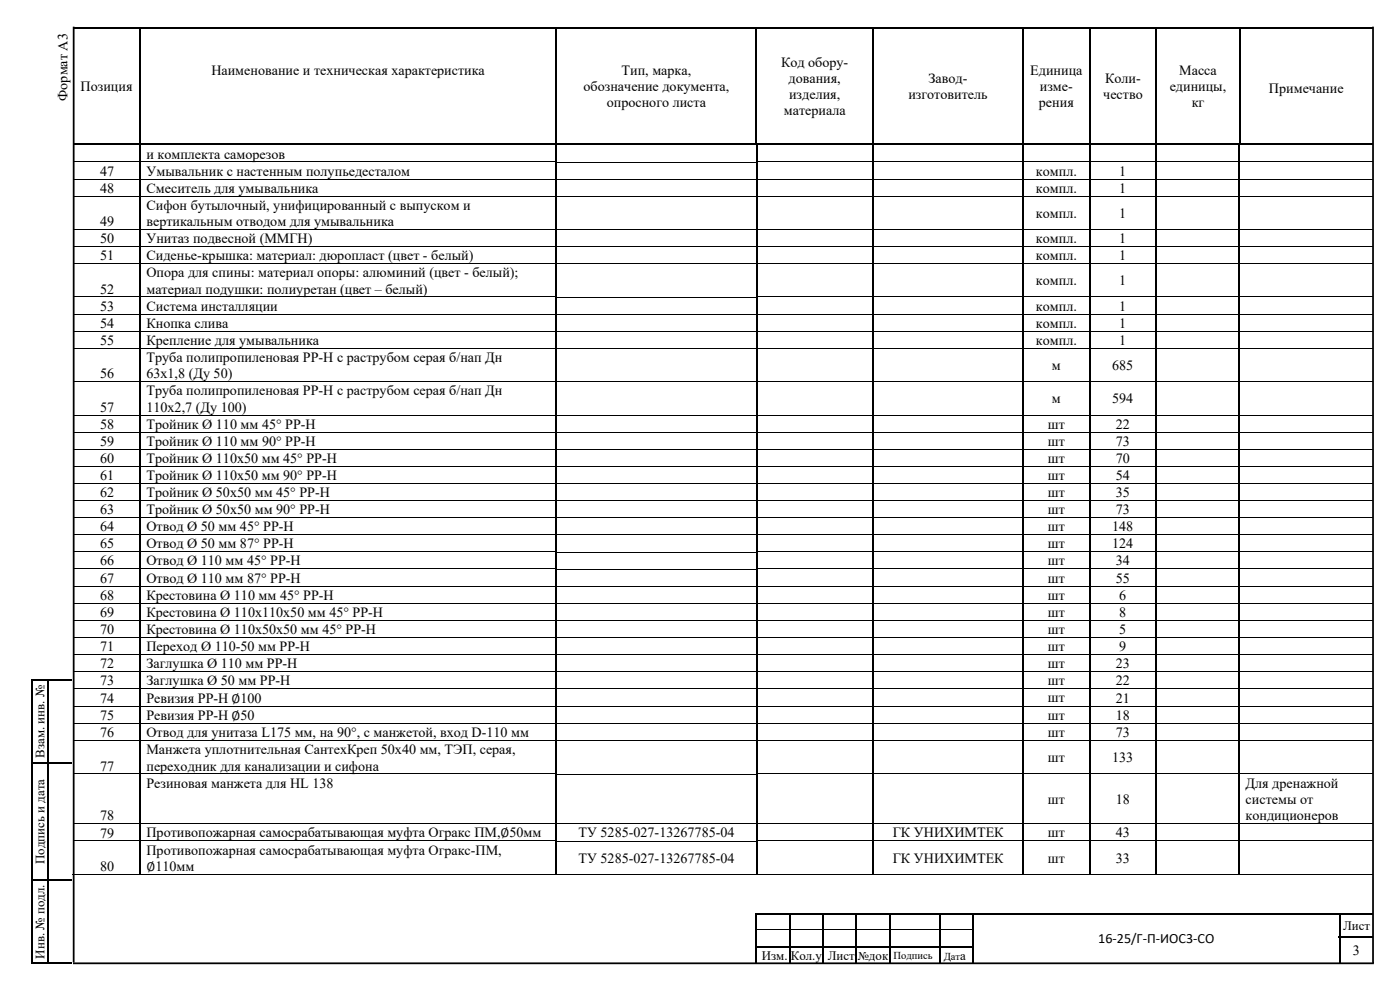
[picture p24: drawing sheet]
<svg xmlns="http://www.w3.org/2000/svg" width="420mm" height="297mm" viewBox="0 0 420 297" stroke-linecap="round" stroke-linejoin="round" font-family="sans-serif">
<defs><g id="words">
<g font-size="4.2">
<text x="63.4" y="22.4">Наименование и техническая характеристика</text>
<text x="186.6" y="22.4">Тип, марка,</text>
<text x="234.4" y="20">Код обору-</text>
<text x="309.2" y="22.4">Единица</text>
<text x="353.9" y="22.4">Масса</text>
<text x="24.2" y="27.3">Позиция</text>
<text x="175.1" y="27.3">обозначение документа,</text>
<text x="236.7" y="24.8">дования,</text>
<text x="236.8" y="29.7">изделия,</text>
<text x="272.6" y="29.7">изготовитель</text>
<text x="278.7" y="24.8">Завод-</text>
<text x="312.1" y="27.3">изме-</text>
<text x="331.1" y="29.7">чество</text>
<text x="331.7" y="24.8">Коли-</text>
<text x="351" y="27.3">единицы,</text>
<text x="380.8" y="27.8">Примечание</text>
<text x="20.3" y="30.2" transform="rotate(-90 20.3 30.2)">Формат А3</text>
<text x="182.1" y="32.1">опросного листа</text>
<text x="235.2" y="34.6">материала</text>
<text x="311.8" y="32.1">рения</text>
<text x="357.6" y="32.1">кг</text>
<text x="44" y="47.6">и комплекта саморезов</text>
<text x="30" y="52.7">47</text>
<text x="44" y="52.7">Умывальник с настенным полупьедесталом</text>
<text x="310.9" y="52.7">компл.</text>
<text x="335.9" y="52.7">1</text>
<text x="30" y="57.8">48</text>
<text x="44" y="57.8">Смеситель для умывальника</text>
<text x="310.9" y="57.8">компл.</text>
<text x="335.9" y="57.8">1</text>
<text x="44" y="62.9">Сифон бутылочный, унифицированный с выпуском и</text>
<text x="310.9" y="65.4">компл.</text>
<text x="335.9" y="65.4">1</text>
<text x="30" y="67.8">49</text>
<text x="44" y="67.8">вертикальным отводом для умывальника</text>
<text x="30" y="73">50</text>
<text x="44" y="73">Унитаз подвесной (ММГН)</text>
<text x="310.9" y="73">компл.</text>
<text x="335.9" y="73">1</text>
<text x="30" y="78.1">51</text>
<text x="44" y="78.1">Сиденье-крышка: материал: дюропласт (цвет - белый)</text>
<text x="44" y="83.2">Опора для спины: материал опоры: алюминий (цвет - белый);</text>
<text x="310.9" y="78.1">компл.</text>
<text x="335.9" y="78.1">1</text>
<text x="30" y="88.1">52</text>
<text x="44" y="88.1">материал подушки: полиуретан (цвет – белый)</text>
<text x="310.9" y="85.6">компл.</text>
<text x="335.9" y="85.6">1</text>
<text x="30" y="93.2">53</text>
<text x="44" y="93.2">Система инсталляции</text>
<text x="310.9" y="93.2">компл.</text>
<text x="335.9" y="93.2">1</text>
<text x="30" y="98.3">54</text>
<text x="44" y="98.3">Кнопка слива</text>
<text x="310.9" y="98.3">компл.</text>
<text x="335.9" y="98.3">1</text>
<text x="30" y="103.5">55</text>
<text x="44" y="103.5">Крепление для умывальника</text>
<text x="310.9" y="103.5">компл.</text>
<text x="335.9" y="103.5">1</text>
<text x="30" y="113.5">56</text>
<text x="44" y="113.5">63х1,8 (Ду 50)</text>
<text x="44" y="108.6">Труба полипропиленовая PP-H с раструбом серая б/нап Дн</text>
<text x="315.7" y="111">м</text>
<text x="333.8" y="111">685</text>
<text x="44" y="118.6">Труба полипропиленовая PP-H с раструбом серая б/нап Дн</text>
<text x="30" y="123.5">57</text>
<text x="44" y="123.5">110х2,7 (Ду 100)</text>
<text x="315.7" y="121.1">м</text>
<text x="333.8" y="121.1">594</text>
<text x="30" y="128.6">58</text>
<text x="44" y="128.6">Тройник Ø 110 мм 45° PP-H</text>
<text x="314.5" y="128.6">шт</text>
<text x="334.8" y="128.6">22</text>
<text x="30" y="133.8">59</text>
<text x="44" y="133.8">Тройник Ø 110 мм 90° PP-H</text>
<text x="314.5" y="133.8">шт</text>
<text x="334.8" y="133.8">73</text>
<text x="30" y="138.9">60</text>
<text x="44" y="138.9">Тройник Ø 110х50 мм 45° PP-H</text>
<text x="314.5" y="138.9">шт</text>
<text x="334.8" y="138.9">70</text>
<text x="30" y="144">61</text>
<text x="30" y="149.1">62</text>
<text x="44" y="144">Тройник Ø 110х50 мм 90° PP-H</text>
<text x="44" y="149.1">Тройник Ø 50х50 мм 45° PP-H</text>
<text x="314.5" y="144">шт</text>
<text x="314.5" y="149.1">шт</text>
<text x="334.8" y="144">54</text>
<text x="334.8" y="149.1">35</text>
<text x="30" y="154.3">63</text>
<text x="44" y="154.3">Тройник Ø 50х50 мм 90° PP-H</text>
<text x="314.5" y="154.3">шт</text>
<text x="334.8" y="154.3">73</text>
<text x="30" y="159.4">64</text>
<text x="44" y="159.4">Отвод Ø 50 мм 45° PP-H</text>
<text x="314.5" y="159.4">шт</text>
<text x="333.8" y="159.4">148</text>
<text x="30" y="164.5">65</text>
<text x="44" y="164.5">Отвод Ø 50 мм 87° PP-H</text>
<text x="314.5" y="164.5">шт</text>
<text x="333.8" y="164.5">124</text>
<text x="30" y="169.7">66</text>
<text x="44" y="169.7">Отвод Ø 110 мм 45° PP-H</text>
<text x="314.5" y="169.7">шт</text>
<text x="334.8" y="169.7">34</text>
<text x="30" y="174.8">67</text>
<text x="30" y="179.9">68</text>
<text x="44" y="174.8">Отвод Ø 110 мм 87° PP-H</text>
<text x="44" y="179.9">Крестовина Ø 110 мм 45° PP-H</text>
<text x="314.5" y="174.8">шт</text>
<text x="314.5" y="179.9">шт</text>
<text x="334.8" y="174.8">55</text>
<text x="335.9" y="179.9">6</text>
<text x="30" y="185.1">69</text>
<text x="44" y="185.1">Крестовина Ø 110х110х50 мм 45° PP-H</text>
<text x="314.5" y="185.1">шт</text>
<text x="335.9" y="185.1">8</text>
<text x="30" y="190.2">70</text>
<text x="44" y="190.2">Крестовина Ø 110х50х50 мм 45° PP-H</text>
<text x="314.5" y="190.2">шт</text>
<text x="335.9" y="190.2">5</text>
<text x="30" y="195.3">71</text>
<text x="44" y="195.3">Переход Ø 110-50 мм PP-H</text>
<text x="314.5" y="195.3">шт</text>
<text x="335.9" y="195.3">9</text>
<text x="30" y="200.5">72</text>
<text x="44" y="200.5">Заглушка Ø 110 мм PP-H</text>
<text x="314.5" y="200.5">шт</text>
<text x="334.8" y="200.5">23</text>
<text x="30" y="205.6">73</text>
<text x="44" y="205.6">Заглушка Ø 50 мм PP-H</text>
<text x="314.5" y="205.6">шт</text>
<text x="334.8" y="205.6">22</text>
<text x="30" y="210.8">74</text>
<text x="44" y="210.8">Ревизия PP-H ∅100</text>
<text x="314.5" y="210.7">шт</text>
<text x="314.5" y="216">шт</text>
<text x="334.8" y="210.8">21</text>
<text x="30" y="216">75</text>
<text x="30" y="221.2">76</text>
<text x="44" y="216">Ревизия PP-H ∅50</text>
<text x="44" y="221.2">Отвод для унитаза L175 мм, на 90°, с манжетой, вход D-110 мм</text>
<text x="314.5" y="221.2">шт</text>
<text x="334.8" y="216">18</text>
<text x="334.8" y="221.2">73</text>
<text x="44" y="226.3">Манжета уплотнительная СантехКреп 50х40 мм, ТЭП, серая,</text>
<text x="30" y="231.2">77</text>
<text x="44" y="231.2">переходник для канализации и сифона</text>
<text x="314.5" y="228.7">шт</text>
<text x="333.8" y="228.7">133</text>
<text x="44" y="236.3">Резиновая манжета для HL 138</text>
<text x="373.8" y="236.3">Для дренажной</text>
<text x="314.5" y="241.2">шт</text>
<text x="334.8" y="241.2">18</text>
<text x="373.8" y="241.2">системы от</text>
<text x="30" y="246.1">78</text>
<text x="30" y="251.3">79</text>
<text x="44" y="251.3">Противопожарная самосрабатывающая муфта Огракс ПМ,∅50мм</text>
<text x="173.6" y="251.2">ТУ 5285-027-13267785-04</text>
<text x="267.9" y="251.2">ГК УНИХИМТЕК</text>
<text x="314.5" y="251.2">шт</text>
<text x="334.8" y="251.2">43</text>
<text x="373.8" y="246.1">кондиционеров</text>
<text x="44" y="256.4">Противопожарная самосрабатывающая муфта Огракс-ПМ,</text>
<text x="30" y="261.4">80</text>
<text x="44" y="261.4">∅110мм</text>
<text x="173.6" y="258.9">ТУ 5285-027-13267785-04</text>
<text x="267.9" y="258.9">ГК УНИХИМТЕК</text>
<text x="314.5" y="258.9">шт</text>
<text x="334.8" y="258.9">33</text>
<text x="329.6" y="283">16‐25/Г‐П‐ИОС3‐СО</text>
<text x="406" y="286.6">3</text>
</g>
<g font-size="3.9">
<text x="13.4" y="227.4" transform="rotate(-90 13.4 227.4)">Взам. инв. №</text>
<text x="13.4" y="259.2" transform="rotate(-90 13.4 259.2)">Подпись и дата</text>
<text x="403.1" y="279">Лист</text>
<text x="13.4" y="287.6" transform="rotate(-90 13.4 287.6)">Инв. № подл.</text>
<text x="228.6" y="288">Изм.</text>
<text x="237.3" y="288">Кол.у</text>
<text x="248.4" y="288">Лист</text>
<text x="288.2" y="288">а</text>
</g>
<text font-size="3.5" x="257.4" y="288">№док</text>
<g font-size="3.2">
<text x="268.2" y="287.7">Подпись</text>
<text x="283.2" y="288">Дат</text>
</g>
</g></defs>
<g fill="#000">
<path d="M22 8h390.1v.5h-390.1zM41.7 8.5h.5v7.5h-.5zM41.7 16h.5v.6h-.5zM41.7 16.6h.5v26.4h-.5zM166.7 8.5h.5v7.5h-.5zM166.7 16h.5v.6h-.5zM166.7 16.6h.5v26.4h-.5zM226.7 8.5h.6v7.5h-.6zM226.7 16h.6v.6h-.6zM226.7 16.6h.6v26.4h-.6zM261.7 8.5h.6v7.5h-.6zM261.7 16h.6v.6h-.6z"/>
<path d="M261.7 16.6h.6v26.4h-.6zM306.8 8.5h.5v7.5h-.5zM306.8 16h.5v.6h-.5zM306.8 16.6h.5v26.4h-.5zM326.8 8.5h.5v7.5h-.5zM326.8 16h.5v.6h-.5zM326.8 16.6h.5v26.4h-.5zM346.8 8.5h.5v7.5h-.5zM346.8 16h.5v.6h-.5zM346.8 16.6h.5v26.4h-.5zM371.8 8.5h.5v7.5h-.5zM371.8 16h.5v.6h-.5z"/>
<path d="M371.8 16.6h.5v26.4h-.5zM41.8 43.5l.5 .1zM41.8 43.6h.5v4.9h-.5zM41.8 48.5h.5v.3h-.5zM41.8 48.8h.5v4.8h-.5zM41.8 53.6h.5v.3h-.5zM41.8 53.9h.5v4.9h-.5zM41.8 58.8h.5v.3h-.5zM41.8 59.1h.5v9.7h-.5zM166.7 43.4h.5v.2h-.5zM166.7 43.6h.5v4.9h-.5zM166.7 48.5h.5v.3h-.5z"/>
<path d="M166.7 48.8h.5v4.8h-.5zM166.7 53.6h.5v.3h-.5zM166.7 53.9h.5v4.9h-.5zM166.7 58.8h.5v.3h-.5zM166.7 59.1h.5v9.7h-.5zM226.8 43.4h.5v.2h-.5zM226.8 43.6h.5v4.9h-.5zM226.8 48.5h.5v.3h-.5zM226.8 48.8h.5v4.8h-.5zM226.8 53.6h.5v.3h-.5zM226.8 53.9h.5v4.9h-.5zM226.8 58.8h.5v.3h-.5z"/>
<path d="M226.8 59.1h.5v9.7h-.5zM261.8 43.5l.5 .1zM261.8 43.6h.5v4.9h-.5zM261.8 48.5h.5v.3h-.5zM261.8 48.8h.5v4.8h-.5zM261.8 53.6h.5v.3h-.5zM261.8 53.9h.5v4.9h-.5zM261.8 58.8h.5v.3h-.5zM261.8 59.1h.5v9.7h-.5zM306.8 43.5l.5 .1zM306.8 43.6h.5v4.9h-.5zM306.8 48.5h.5v.3h-.5z"/>
<path d="M306.8 48.8h.5v4.8h-.5zM306.8 53.6h.5v.3h-.5zM306.8 53.9h.5v4.9h-.5zM306.8 58.8h.5v.3h-.5zM306.8 59.1h.5v9.7h-.5zM326.7 43.5l.6 .1zM326.7 43.6h.6v4.9h-.6zM326.7 48.5h.6v.3h-.6zM326.7 48.8h.6v4.8h-.6zM326.7 53.6h.6v.3h-.6zM326.7 53.9h.6v4.9h-.6zM326.7 58.8h.6v.3h-.6z"/>
<path d="M326.7 59.1h.6v9.7h-.6zM346.6 43.5l.6 .1zM346.6 43.6h.6v4.9h-.6zM346.6 48.5h.6v.3h-.6zM346.6 48.8h.6v4.8h-.6zM346.6 53.6h.6v.3h-.6zM346.6 53.9h.6v4.9h-.6zM346.6 58.8h.6v.3h-.6zM346.6 59.1h.6v9.7h-.6zM371.7 43.5l.5 .1zM371.7 43.6h.5v4.9h-.5zM371.7 48.5h.5v.3h-.5z"/>
<path d="M371.7 48.8h.5v4.8h-.5zM371.7 53.6h.5v.3h-.5zM371.7 53.9h.5v4.9h-.5zM371.7 58.8h.5v.3h-.5zM371.7 59.1h.5v9.7h-.5zM41.8 68.8h.5v.2h-.5zM41.8 69h.5v4.9h-.5zM41.8 73.9h.5v.3h-.5zM41.8 74.2h.5v4.8h-.5zM41.8 79h.5v.3h-.5zM41.8 79.3h.5v9.7h-.5zM166.7 68.8h.5v.2h-.5z"/>
<path d="M166.7 69h.5v4.9h-.5zM166.7 73.9h.5v.3h-.5zM166.7 74.2h.5v4.8h-.5zM166.7 79h.5v.3h-.5zM166.7 79.3h.5v9.7h-.5zM226.8 68.8h.5v.2h-.5zM226.8 69h.5v4.9h-.5zM226.8 73.9h.5v.3h-.5zM226.8 74.2h.5v4.8h-.5zM226.8 79h.5v.3h-.5zM226.8 79.3h.5v9.7h-.5zM261.8 68.8h.5v.2h-.5z"/>
<path d="M261.8 69h.5v4.9h-.5zM261.8 73.9h.5v.3h-.5zM261.8 74.2h.5v4.8h-.5zM261.8 79h.5v.3h-.5zM261.8 79.3h.5v9.7h-.5zM306.8 68.8h.5v.2h-.5zM306.8 69h.5v4.9h-.5zM306.8 73.9h.5v.3h-.5zM306.8 74.2h.5v4.8h-.5zM306.8 79h.5v.3h-.5zM306.8 79.3h.5v9.7h-.5zM326.7 68.8h.6v.2h-.6z"/>
<path d="M326.7 69h.6v4.9h-.6zM326.7 73.9h.6v.3h-.6zM326.7 74.2h.6v4.8h-.6zM326.7 79h.6v.3h-.6zM326.7 79.3h.6v9.7h-.6zM346.6 68.8h.6v.2h-.6zM346.6 69h.6v4.9h-.6zM346.6 73.9h.6v.3h-.6zM346.6 74.2h.6v4.8h-.6zM346.6 79h.6v.3h-.6zM346.6 79.3h.6v9.7h-.6zM371.7 68.8h.5v.2h-.5z"/>
<path d="M371.7 69h.5v4.9h-.5zM371.7 73.9h.5v.3h-.5zM371.7 74.2h.5v4.8h-.5zM371.7 79h.5v.3h-.5zM371.7 79.3h.5v9.7h-.5zM41.8 89h.5v.3h-.5zM41.8 89.3h.5v4.9h-.5zM41.8 94.2h.5v.2h-.5zM41.8 94.4h.5v4.9h-.5zM41.8 99.3h.5v.3h-.5zM41.8 99.6h.5v4.8h-.5zM166.7 89h.5v.3h-.5z"/>
<path d="M166.7 89.3h.5v4.9h-.5zM166.7 94.2h.5v.2h-.5zM166.7 94.4h.5v4.9h-.5zM166.7 99.3h.5v.3h-.5zM166.7 99.6h.5v4.8h-.5zM226.8 89h.5v.3h-.5zM226.8 89.3h.5v4.9h-.5zM226.8 94.2h.5v.2h-.5zM226.8 94.4h.5v4.9h-.5zM226.8 99.3h.5v.3h-.5zM226.8 99.6h.5v4.8h-.5zM261.8 89h.5v.3h-.5z"/>
<path d="M261.8 89.3h.5v4.9h-.5zM261.8 94.2h.5v.2h-.5zM261.8 94.4h.5v4.9h-.5zM261.8 99.3h.5v.3h-.5zM261.8 99.6h.5v4.8h-.5zM306.8 89h.5v.3h-.5zM306.8 89.3h.5v4.9h-.5zM306.8 94.2h.5v.2h-.5zM306.8 94.4h.5v4.9h-.5zM306.8 99.3h.5v.3h-.5zM306.8 99.6h.5v4.8h-.5zM326.7 89h.6v.3h-.6z"/>
<path d="M326.7 89.3h.6v4.9h-.6zM326.7 94.2h.6v.2h-.6zM326.7 94.4h.6v4.9h-.6zM326.7 99.3h.6v.3h-.6zM326.7 99.6h.6v4.8h-.6zM346.6 89h.6v.3h-.6zM346.6 89.3h.6v4.9h-.6zM346.6 94.2h.6v.2h-.6zM346.6 94.4h.6v4.9h-.6zM346.6 99.3h.6v.3h-.6zM346.6 99.6h.6v4.8h-.6zM371.7 89h.5v.3h-.5z"/>
<path d="M371.7 89.3h.5v4.9h-.5zM371.7 94.2h.5v.2h-.5zM371.7 94.4h.5v4.9h-.5zM371.7 99.3h.5v.3h-.5zM371.7 99.6h.5v4.8h-.5zM41.8 104.4h.5v.3h-.5zM41.8 104.7h.5v9.7h-.5zM41.8 114.4h.5v.3h-.5zM41.8 114.7h.5v9.7h-.5zM166.7 104.4h.5v.3h-.5zM166.7 104.7h.5v9.7h-.5zM166.7 114.4h.5v.3h-.5z"/>
<path d="M166.7 114.7h.5v9.7h-.5zM226.8 104.4h.5v.3h-.5zM226.8 104.7h.5v9.7h-.5zM226.8 114.4h.5v.3h-.5zM226.8 114.7h.5v9.7h-.5zM261.8 104.4h.5v.3h-.5zM261.8 104.7h.5v9.7h-.5zM261.8 114.4h.5v.3h-.5zM261.8 114.7h.5v9.7h-.5zM306.8 104.4h.5v.3h-.5zM306.8 104.7h.5v9.7h-.5zM306.8 114.4h.5v.3h-.5z"/>
<path d="M306.8 114.7h.5v9.7h-.5zM326.7 104.4h.6v.3h-.6zM326.7 104.7h.6v9.7h-.6zM326.7 114.4h.6v.3h-.6zM326.7 114.7h.6v9.7h-.6zM346.6 104.4h.6v.3h-.6zM346.6 104.7h.6v9.7h-.6zM346.6 114.4h.6v.3h-.6zM346.6 114.7h.6v9.7h-.6zM371.7 104.4h.5v.3h-.5zM371.7 104.7h.5v9.7h-.5zM371.7 114.4h.5v.3h-.5z"/>
<path d="M371.7 114.7h.5v9.7h-.5zM41.8 124.4h.5v.3h-.5zM41.8 124.7h.5v4.9h-.5zM41.8 129.6h.5v.2h-.5zM41.8 129.8h.5v4.9h-.5zM41.8 134.7h.5v.3h-.5zM41.8 135h.5v4.8h-.5zM41.8 139.8h.5v.3h-.5zM166.7 124.4h.5v.3h-.5zM166.7 124.7h.5v4.9h-.5zM166.7 129.6h.5v.2h-.5zM166.7 129.8h.5v4.9h-.5z"/>
<path d="M166.7 134.7h.5v.3h-.5zM166.7 135h.5v4.8h-.5zM166.7 139.8h.5v.3h-.5zM226.8 124.4h.5v.3h-.5zM226.8 124.7h.5v4.9h-.5zM226.8 129.6h.5v.2h-.5zM226.8 129.8h.5v4.9h-.5zM226.8 134.7h.5v.3h-.5zM226.8 135h.5v4.8h-.5zM226.8 139.8h.5v.3h-.5zM261.8 124.4h.5v.3h-.5zM261.8 124.7h.5v4.9h-.5z"/>
<path d="M261.8 129.6h.5v.2h-.5zM261.8 129.8h.5v4.9h-.5zM261.8 134.7h.5v.3h-.5zM261.8 135h.5v4.8h-.5zM261.8 139.8h.5v.3h-.5zM306.8 124.4h.5v.3h-.5zM306.8 124.7h.5v4.9h-.5zM306.8 129.6h.5v.2h-.5zM306.8 129.8h.5v4.9h-.5zM306.8 134.7h.5v.3h-.5zM306.8 135h.5v4.8h-.5zM306.8 139.8h.5v.3h-.5z"/>
<path d="M326.7 124.4h.6v.3h-.6zM326.7 124.7h.6v4.9h-.6zM326.7 129.6h.6v.2h-.6zM326.7 129.8h.6v4.9h-.6zM326.7 134.7h.6v.3h-.6zM326.7 135h.6v4.8h-.6zM326.7 139.8h.6v.3h-.6zM346.6 124.4h.6v.3h-.6zM346.6 124.7h.6v4.9h-.6zM346.6 129.6h.6v.2h-.6zM346.6 129.8h.6v4.9h-.6zM346.6 134.7h.6v.3h-.6z"/>
<path d="M346.6 135h.6v4.8h-.6zM346.6 139.8h.6v.3h-.6zM371.7 124.4h.5v.3h-.5zM371.7 124.7h.5v4.9h-.5zM371.7 129.6h.5v.2h-.5zM371.7 129.8h.5v4.9h-.5zM371.7 134.7h.5v.3h-.5zM371.7 135h.5v4.8h-.5zM371.7 139.8h.5v.3h-.5zM41.8 140.1h.5v4.9h-.5zM41.8 145h.5v.2h-.5zM41.8 145.2h.5v4.9h-.5z"/>
<path d="M41.8 150.1h.5v.3h-.5zM41.8 150.4h.5v4.8h-.5zM41.8 155.2h.5v.3h-.5zM41.8 155.5h.5v4.9h-.5zM166.7 140.1h.5v4.9h-.5zM166.7 145h.5v.2h-.5zM166.7 145.2h.5v4.9h-.5zM166.7 150.1h.5v.3h-.5zM166.7 150.4h.5v4.8h-.5zM166.7 155.2h.5v.3h-.5zM166.7 155.5h.5v4.9h-.5zM226.8 140.1h.5v4.9h-.5z"/>
<path d="M226.8 145h.5v.2h-.5zM226.8 145.2h.5v4.9h-.5zM226.8 150.1h.5v.3h-.5zM226.8 150.4h.5v4.8h-.5zM226.8 155.2h.5v.3h-.5zM226.8 155.5h.5v4.9h-.5zM261.8 140.1h.5v4.9h-.5zM261.8 145h.5v.2h-.5zM261.8 145.2h.5v4.9h-.5zM261.8 150.1h.5v.3h-.5zM261.8 150.4h.5v4.8h-.5zM261.8 155.2h.5v.3h-.5z"/>
<path d="M261.8 155.5h.5v4.9h-.5zM306.8 140.1h.5v4.9h-.5zM306.8 145h.5v.2h-.5zM306.8 145.2h.5v4.9h-.5zM306.8 150.1h.5v.3h-.5zM306.8 150.4h.5v4.8h-.5zM306.8 155.2h.5v.3h-.5zM306.8 155.5h.5v4.9h-.5zM326.7 140.1h.6v4.9h-.6zM326.7 145h.6v.2h-.6zM326.7 145.2h.6v4.9h-.6zM326.7 150.1h.6v.3h-.6z"/>
<path d="M326.7 150.4h.6v4.8h-.6zM326.7 155.2h.6v.3h-.6zM326.7 155.5h.6v4.9h-.6zM346.6 140.1h.6v4.9h-.6zM346.6 145h.6v.2h-.6zM346.6 145.2h.6v4.9h-.6zM346.6 150.1h.6v.3h-.6zM346.6 150.4h.6v4.8h-.6zM346.6 155.2h.6v.3h-.6zM346.6 155.5h.6v4.9h-.6zM371.7 140.1h.5v4.9h-.5zM371.7 145h.5v.2h-.5z"/>
<path d="M371.7 145.2h.5v4.9h-.5zM371.7 150.1h.5v.3h-.5zM371.7 150.4h.5v4.8h-.5zM371.7 155.2h.5v.3h-.5zM371.7 155.5h.5v4.9h-.5zM41.8 160.4h.5v.2h-.5zM41.8 160.6h.5v4.9h-.5zM41.8 165.5h.5v.3h-.5zM41.8 165.8h.5v4.8h-.5zM41.8 170.6h.5v.3h-.5zM41.8 170.9h.5v4.9h-.5zM41.8 175.8h.5v.2h-.5z"/>
<path d="M41.8 176h.5v4.9h-.5zM166.7 160.4h.5v.2h-.5zM166.7 160.6h.5v4.9h-.5zM166.7 165.5h.5v.3h-.5zM166.7 165.8h.5v4.8h-.5zM166.7 170.6h.5v.3h-.5zM166.7 170.9h.5v4.9h-.5zM166.7 175.8h.5v.2h-.5zM166.7 176h.5v4.9h-.5zM226.8 160.4h.5v.2h-.5zM226.8 160.6h.5v4.9h-.5zM226.8 165.5h.5v.3h-.5z"/>
<path d="M226.8 165.8h.5v4.8h-.5zM226.8 170.6h.5v.3h-.5zM226.8 170.9h.5v4.9h-.5zM226.8 175.8h.5v.2h-.5zM226.8 176h.5v4.9h-.5zM261.8 160.4h.5v.2h-.5zM261.8 160.6h.5v4.9h-.5zM261.8 165.5h.5v.3h-.5zM261.8 165.8h.5v4.8h-.5zM261.8 170.6h.5v.3h-.5zM261.8 170.9h.5v4.9h-.5zM261.8 175.8h.5v.2h-.5z"/>
<path d="M261.8 176h.5v4.9h-.5zM306.8 160.4h.5v.2h-.5zM306.8 160.6h.5v4.9h-.5zM306.8 165.5h.5v.3h-.5zM306.8 165.8h.5v4.8h-.5zM306.8 170.6h.5v.3h-.5zM306.8 170.9h.5v4.9h-.5zM306.8 175.8h.5v.2h-.5zM306.8 176h.5v4.9h-.5zM326.7 160.4h.6v.2h-.6zM326.7 160.6h.6v4.9h-.6zM326.7 165.5h.6v.3h-.6z"/>
<path d="M326.7 165.8h.6v4.8h-.6zM326.7 170.6h.6v.3h-.6zM326.7 170.9h.6v4.9h-.6zM326.7 175.8h.6v.2h-.6zM326.7 176h.6v4.9h-.6zM346.6 160.4h.6v.2h-.6zM346.6 160.6h.6v4.9h-.6zM346.6 165.5h.6v.3h-.6zM346.6 165.8h.6v4.8h-.6zM346.6 170.6h.6v.3h-.6zM346.6 170.9h.6v4.9h-.6zM346.6 175.8h.6v.2h-.6z"/>
<path d="M346.6 176h.6v4.9h-.6zM371.7 160.4h.5v.2h-.5zM371.7 160.6h.5v4.9h-.5zM371.7 165.5h.5v.3h-.5zM371.7 165.8h.5v4.8h-.5zM371.7 170.6h.5v.3h-.5zM371.7 170.9h.5v4.9h-.5zM371.7 175.8h.5v.2h-.5zM371.7 176h.5v4.9h-.5zM41.8 180.9h.5v.3h-.5zM41.8 181.2h.5v4.8h-.5zM41.8 186h.5v.3h-.5z"/>
<path d="M41.8 186.3h.5v4.9h-.5zM41.8 191.2h.5v.2h-.5zM41.8 191.4h.5v4.9h-.5zM41.8 196.3h.5v.3h-.5zM41.8 196.6h.5v4.8h-.5zM166.7 180.9h.5v.3h-.5zM166.7 181.2h.5v4.8h-.5zM166.7 186h.5v.3h-.5zM166.7 186.3h.5v4.9h-.5zM166.7 191.2h.5v.2h-.5zM166.7 191.4h.5v4.9h-.5zM166.7 196.3h.5v.3h-.5z"/>
<path d="M166.7 196.6h.5v4.8h-.5zM226.8 180.9h.5v.3h-.5zM226.8 181.2h.5v4.8h-.5zM226.8 186h.5v.3h-.5zM226.8 186.3h.5v4.9h-.5zM226.8 191.2h.5v.2h-.5zM226.8 191.4h.5v4.9h-.5zM226.8 196.3h.5v.3h-.5zM226.8 196.6h.5v4.8h-.5zM261.8 180.9h.5v.3h-.5zM261.8 181.2h.5v4.8h-.5zM261.8 186h.5v.3h-.5z"/>
<path d="M261.8 186.3h.5v4.9h-.5zM261.8 191.2h.5v.2h-.5zM261.8 191.4h.5v4.9h-.5zM261.8 196.3h.5v.3h-.5zM261.8 196.6h.5v4.8h-.5zM306.8 180.9h.5v.3h-.5zM306.8 181.2h.5v4.8h-.5zM306.8 186h.5v.3h-.5zM306.8 186.3h.5v4.9h-.5zM306.8 191.2h.5v.2h-.5zM306.8 191.4h.5v4.9h-.5zM306.8 196.3h.5v.3h-.5z"/>
<path d="M306.8 196.6h.5v4.8h-.5zM326.7 180.9h.6v.3h-.6zM326.7 181.2h.6v4.8h-.6zM326.7 186h.6v.3h-.6zM326.7 186.3h.6v4.9h-.6zM326.7 191.2h.6v.2h-.6zM326.7 191.4h.6v4.9h-.6zM326.7 196.3h.6v.3h-.6zM326.7 196.6h.6v4.8h-.6zM346.6 180.9h.6v.3h-.6zM346.6 181.2h.6v4.8h-.6zM346.6 186h.6v.3h-.6z"/>
<path d="M346.6 186.3h.6v4.9h-.6zM346.6 191.2h.6v.2h-.6zM346.6 191.4h.6v4.9h-.6zM346.6 196.3h.6v.3h-.6zM346.6 196.6h.6v4.8h-.6zM371.7 180.9h.5v.3h-.5zM371.7 181.2h.5v4.8h-.5zM371.7 186h.5v.3h-.5zM371.7 186.3h.5v4.9h-.5zM371.7 191.2h.5v.2h-.5zM371.7 191.4h.5v4.9h-.5zM371.7 196.3h.5v.3h-.5z"/>
<path d="M371.7 196.6h.5v4.8h-.5zM9.2 203.7h.6v.5h-.6zM9.2 203.7h12.3v.5h-12.3zM9.2 204.2h.6v24.5h-.6zM14.2 204.2h.6v24.5h-.6zM41.8 201.4h.5v.3h-.5zM41.8 201.7h.5v4.9h-.5zM41.8 206.6h.5v.2h-.5zM41.8 206.8h.5v5h-.5zM166.7 201.4h.5v.3h-.5zM166.7 201.7h.5v4.9h-.5zM166.7 206.6h.5v.2h-.5z"/>
<path d="M166.7 206.8h.5v5h-.5zM226.8 201.4h.5v.3h-.5zM226.8 201.7h.5v4.9h-.5zM226.8 206.6h.5v.2h-.5zM226.8 206.8h.5v5h-.5zM261.8 201.4h.5v.3h-.5zM261.8 201.7h.5v4.9h-.5zM261.8 206.6h.5v.2h-.5zM261.8 206.8h.5v5h-.5zM306.8 201.4h.5v.3h-.5zM306.8 201.7h.5v4.9h-.5zM306.8 206.6h.5v.2h-.5z"/>
<path d="M306.8 206.8h.5v5h-.5zM326.7 201.4h.6v.3h-.6zM326.7 201.7h.6v4.9h-.6zM326.7 206.6h.6v.2h-.6zM326.7 206.8h.6v5h-.6zM346.6 201.4h.6v.3h-.6zM346.6 201.7h.6v4.9h-.6zM346.6 206.6h.6v.2h-.6zM346.6 206.8h.6v5h-.6zM371.7 201.4h.5v.3h-.5zM371.7 201.7h.5v4.9h-.5zM371.7 206.6h.5v.2h-.5z"/>
<path d="M371.7 206.8h.5v5h-.5zM9.2 228.7h12.3v.5h-12.3zM9.2 229.2h.6v34.5h-.6zM14.2 229.2h.6v34.5h-.6zM9.2 263.7h12.3v.5h-12.3zM9.2 264.2h.6v25h-.6zM14.2 264.2h.6v25h-.6zM226.7 273.8h.6v.6h-.6zM226.7 273.8h65.6v.6h-65.6zM226.7 274.4h.6v4.4h-.6zM226.7 278.8h.6v.6h-.6zM226.7 279.4h.6v1.4h-.6z"/>
<path d="M236.7 274.4h.6v4.4h-.6zM236.7 278.8h.6v.6h-.6zM236.7 279.4h.6v1.4h-.6zM246.7 274.4h.6v4.4h-.6zM246.7 278.8h.6v.6h-.6zM246.7 279.4h.6v1.4h-.6zM256.7 274.4h.6v4.4h-.6zM256.7 278.8h.6v.6h-.6zM256.7 279.4h.6v1.4h-.6zM266.8 274.4h.5v4.4h-.5zM266.8 278.8h.5v.6h-.5zM266.8 279.4h.5v1.4h-.5z"/>
<path d="M281.8 274.4h.5v4.4h-.5zM281.8 278.8h.5v.6h-.5zM281.8 279.4h.5v1.4h-.5zM291.8 274.4h.5v4.4h-.5zM291.8 278.8h.5v.6h-.5zM291.8 279.4h.5v1.4h-.5zM292.3 273.8h109.5v.6h-109.5zM401.8 273.8h10.3v.6h-10.3zM401.8 274.4h.5v4.4h-.5zM401.8 278.8h.5v.6h-.5zM401.8 279.4h.5v1.4h-.5zM9.2 288.7h5v.5h-5z"/>
<path d="M14.8 288.7h6.7v.5h-6.7zM226.7 280.8h.6v.5h-.6zM226.7 281.3h.6v2.5h-.6zM226.7 283.8h65.6v.6h-65.6zM226.7 284.4h.6v4.4h-.6zM236.7 280.8h.6v.5h-.6zM236.7 281.3h.6v2.5h-.6zM236.7 284.4h.6v4.4h-.6zM246.7 280.8h.6v.5h-.6zM246.7 281.3h.6v2.5h-.6zM246.7 284.4h.6v4.4h-.6zM256.7 280.8h.6v.5h-.6z"/>
<path d="M256.7 281.3h.6v2.5h-.6zM256.7 284.4h.6v4.4h-.6zM266.8 280.8h.5v.5h-.5zM266.8 281.3h.5v2.5h-.5zM266.8 284.4h.5v4.4h-.5zM281.8 280.8h.5v.5h-.5zM281.8 281.3h.5v2.5h-.5zM281.8 284.4h.5v4.4h-.5zM291.8 280.8h.5v.5h-.5zM291.8 281.3h.5v2.5h-.5zM291.8 284.4h.5v4.4h-.5zM401.8 280.8h10.3v.5h-10.3z"/>
<path d="M401.8 281.3h.5v2.5h-.5zM401.8 283.8h.5v.6h-.5zM401.8 284.4h.5v4.4h-.5z"/>
</g>
<path d="M22 43.2h390.1" fill="none" stroke="#000" stroke-width=".34"/>
<g fill="none" stroke="#000" stroke-width=".3">
<path d="M22 43.5h144.7M22 48.6h19.8M22 53.7h19.8M22 58.9h19.8M42.3 48.6h124.4M42.3 53.7h124.4M42.3 58.9h124.4M167.2 43.5h59.6M167.2 48.6h59.6M167.2 53.8h59.6M167.2 58.9h59.6M227.3 43.5h184.7"/>
<path d="M227.3 48.6h34.5M227.3 53.7h34.5M227.3 58.9h34.5M262.3 48.6h44.5M262.3 53.7h44.5M262.3 58.9h44.5M307.3 48.6h19.4M307.3 53.7h19.4M307.3 58.9h19.4M327.3 48.6h19.3M327.3 53.7h19.3M327.3 58.9h19.3"/>
<path d="M347.2 48.6h24.5M347.2 53.7h24.5M347.2 58.9h24.5M372.2 48.6h39.8M372.2 53.7h39.8M372.2 58.9h39.8M22 68.9h19.8M22 74h19.8M22 79.1h19.8M42.3 68.9h124.4M42.3 74h124.4M42.3 79.1h124.4"/>
<path d="M167.2 68.9h59.6M167.2 74h59.6M167.2 79.2h59.6M227.3 68.9h34.5M227.3 74h34.5M227.3 79.1h34.5M262.3 68.9h44.5M262.3 74h44.5M262.3 79.1h44.5M307.3 68.9h19.4M307.3 74h19.4M307.3 79.1h19.4"/>
<path d="M327.3 68.9h19.3M327.3 74h19.3M327.3 79.1h19.3M347.2 68.9h24.5M347.2 74h24.5M347.2 79.1h24.5M372.2 68.9h39.8M372.2 74h39.8M372.2 79.1h39.8M22 89.1h19.8M22 94.3h19.8M22 99.4h19.8"/>
<path d="M42.3 89.1h124.4M42.3 94.3h124.4M42.3 99.4h124.4M167.2 89.2h59.6M167.2 94.3h59.6M167.2 99.4h59.6M227.3 89.1h34.5M227.3 94.3h34.5M227.3 99.4h34.5M262.3 89.1h44.5M262.3 94.3h44.5M262.3 99.4h44.5"/>
<path d="M307.3 89.1h19.4M307.3 94.3h19.4M307.3 99.4h19.4M327.3 89.1h19.3M327.3 94.3h19.3M327.3 99.4h19.3M347.2 89.1h24.5M347.2 94.3h24.5M347.2 99.4h24.5M372.2 89.1h39.8M372.2 94.3h39.8M372.2 99.4h39.8"/>
<path d="M22 104.5h19.8M22 114.5h19.8M42.3 104.5h124.4M42.3 114.5h124.4M167.2 104.6h59.6M167.2 114.6h59.6M227.3 104.5h34.5M227.3 114.5h34.5M262.3 104.5h44.5M262.3 114.5h44.5M307.3 104.5h19.4M307.3 114.5h19.4"/>
<path d="M327.3 104.5h19.3M327.3 114.5h19.3M347.2 104.5h24.5M347.2 114.5h24.5M372.2 104.5h39.8M372.2 114.5h39.8M22 124.5h19.8M22 129.6h19.8M22 134.8h19.8M22 139.9h19.8M42.3 124.5h124.4M42.3 129.6h124.4"/>
<path d="M42.3 134.8h124.4M42.3 139.9h124.4M167.2 124.6h59.6M167.2 129.7h59.6M167.2 134.8h59.6M167.2 140h59.6M227.3 124.5h34.5M227.3 129.6h34.5M227.3 134.8h34.5M227.3 139.9h34.5M262.3 124.5h44.5M262.3 129.6h44.5"/>
<path d="M262.3 134.8h44.5M262.3 139.9h44.5M307.3 124.5h19.4M307.3 129.6h19.4M307.3 134.8h19.4M307.3 139.9h19.4M327.3 124.5h19.3M327.3 129.6h19.3M327.3 134.8h19.3M327.3 139.9h19.3M347.2 124.5h24.5M347.2 129.6h24.5"/>
<path d="M347.2 134.8h24.5M347.2 139.9h24.5M372.2 124.5h39.8M372.2 129.6h39.8M372.2 134.8h39.8M372.2 139.9h39.8M22 145.1h19.8M22 150.2h19.8M22 155.3h19.8M42.3 145.1h124.4M42.3 150.2h124.4M42.3 155.3h124.4"/>
<path d="M167.2 145.1h59.6M167.2 150.2h59.6M167.2 155.4h59.6M227.3 145.1h34.5M227.3 150.2h34.5M227.3 155.3h34.5M262.3 145.1h44.5M262.3 150.2h44.5M262.3 155.3h44.5M307.3 145.1h19.4M307.3 150.2h19.4M307.3 155.3h19.4"/>
<path d="M327.3 145.1h19.3M327.3 150.2h19.3M327.3 155.3h19.3M347.2 145.1h24.5M347.2 150.2h24.5M347.2 155.3h24.5M372.2 145.1h39.8M372.2 150.2h39.8M372.2 155.3h39.8M22 160.4h19.8M22 165.6h19.8M22 170.7h19.8"/>
<path d="M22 175.9h19.8M42.3 160.4h124.4M42.3 165.6h124.4M42.3 170.7h124.4M42.3 175.9h124.4M167.2 160.5h59.6M167.2 165.6h59.6M167.2 170.8h59.6M167.2 175.9h59.6M227.3 160.4h34.5M227.3 165.6h34.5M227.3 170.7h34.5"/>
<path d="M227.3 175.9h34.5M262.3 160.4h44.5M262.3 165.6h44.5M262.3 170.7h44.5M262.3 175.9h44.5M307.3 160.4h19.4M307.3 165.6h19.4M307.3 170.7h19.4M307.3 175.9h19.4M327.3 160.4h19.3M327.3 165.6h19.3M327.3 170.7h19.3"/>
<path d="M327.3 175.9h19.3M347.2 160.4h24.5M347.2 165.6h24.5M347.2 170.7h24.5M347.2 175.9h24.5M372.2 160.4h39.8M372.2 165.6h39.8M372.2 170.7h39.8M372.2 175.9h39.8M22 181h19.8M22 186.1h19.8M22 191.2h19.8"/>
<path d="M22 196.4h19.8M42.3 181h124.4M42.3 186.1h124.4M42.3 191.2h124.4M42.3 196.4h124.4M167.2 181h59.6M167.2 186.2h59.6M167.2 191.3h59.6M167.2 196.4h59.6M227.3 181h34.5M227.3 186.1h34.5M227.3 191.2h34.5"/>
<path d="M227.3 196.4h34.5M262.3 181h44.5M262.3 186.1h44.5M262.3 191.2h44.5M262.3 196.4h44.5M307.3 181h19.4M307.3 186.1h19.4M307.3 191.2h19.4M307.3 196.4h19.4M327.3 181h19.3M327.3 186.1h19.3M327.3 191.2h19.3"/>
<path d="M327.3 196.4h19.3M347.2 181h24.5M347.2 186.1h24.5M347.2 191.2h24.5M347.2 196.4h24.5M372.2 181h39.8M372.2 186.1h39.8M372.2 191.2h39.8M372.2 196.4h39.8M22 201.5h19.8M22 206.7h19.8M42.3 201.5h124.4"/>
<path d="M42.3 206.7h124.4M167.2 201.5h59.6M167.2 206.7h59.6M227.3 201.5h34.5M227.3 206.7h34.5M262.3 201.5h44.5M262.3 206.7h44.5M307.3 201.5h19.4M307.3 206.7h19.4M327.3 201.5h19.3M327.3 206.7h19.3M347.2 201.5h24.5"/>
<path d="M347.2 206.7h24.5M372.2 201.5h39.8M372.2 206.7h39.8M227.3 279h9.4M237.3 278.9h9.4M247.3 278.9h9.4M257.3 278.9h9.5M267.3 278.9h14.5M282.3 278.9h9.5"/>
</g>
<path d="M22.1 8v280.8M412.1 8v281M21.9 289h390.4" fill="none" stroke="#000" stroke-width=".53"/>
<path d="M43.4 212h122.2v5h-122.2z" fill="#fff"/>
<g fill="none" stroke="#000" stroke-width=".3">
<path d="M22 211.9h19.8M22 217.1h19.8M42.3 211.9h124.4M42.3 217.1h124.4M167.2 211.9h59.6M167.2 217.1h59.6M227.3 211.9h34.5M227.3 217.1h34.5M262.3 211.9h44.5M262.3 217.1h44.5M307.3 211.9h19.4M307.3 217.1h19.4"/>
<path d="M327.3 211.9h19.3M327.3 217.1h19.3M347.2 211.9h24.5M347.2 217.1h24.5M372.2 211.9h39.8M372.2 217.1h39.8M22 222.2h19.8M22 232.2h19.8M42.3 222.2h124.4M42.3 232.2h124.4M167.2 222.3h59.6M167.2 232.3h59.6"/>
<path d="M227.3 222.2h34.5M227.3 232.2h34.5M262.3 222.2h44.5M262.3 232.2h44.5M307.3 222.2h19.4M307.3 232.2h19.4M327.3 222.2h19.3M327.3 232.2h19.3M347.2 222.2h24.5M347.2 232.2h24.5M372.2 222.2h39.8M372.2 232.2h39.8"/>
<path d="M22 247.1h19.8M22 252.3h19.8M42.3 247.1h124.4M42.3 252.3h124.4M167.2 247.1h59.6M167.2 252.4h59.6M227.3 247.1h34.5M227.3 252.3h34.5M262.3 247.1h44.5M262.3 252.3h44.5M307.3 247.1h19.4M307.3 252.3h19.4"/>
<path d="M327.3 247.1h19.3M327.3 252.3h19.3M347.2 247.1h24.5M347.2 252.3h24.5M372.2 247.1h39.8M372.2 252.3h39.8M21.8 262.4h390.2"/>
</g>
<g fill="#000">
<path d="M41.8 211.8h.5v.3h-.5zM41.8 212.1h.5v4.9h-.5zM41.8 217h.5v.3h-.5zM41.8 217.3h.5v4.8h-.5zM166.7 211.8h.5v.3h-.5zM166.7 212.1h.5v4.9h-.5zM166.7 217h.5v.3h-.5zM166.7 217.3h.5v4.8h-.5zM226.8 211.8h.5v.3h-.5zM226.8 212.1h.5v4.9h-.5zM226.8 217h.5v.3h-.5zM226.8 217.3h.5v4.8h-.5z"/>
<path d="M261.8 211.8h.5v.3h-.5zM261.8 212.1h.5v4.9h-.5zM261.8 217h.5v.3h-.5zM261.8 217.3h.5v4.8h-.5zM306.8 211.8h.5v.3h-.5zM306.8 212.1h.5v4.9h-.5zM306.8 217h.5v.3h-.5zM306.8 217.3h.5v4.8h-.5zM326.7 211.8h.6v.3h-.6zM326.7 212.1h.6v4.9h-.6zM326.7 217h.6v.3h-.6zM326.7 217.3h.6v4.8h-.6z"/>
<path d="M346.6 211.8h.6v.3h-.6zM346.6 212.1h.6v4.9h-.6zM346.6 217h.6v.3h-.6zM346.6 217.3h.6v4.8h-.6zM371.7 211.8h.5v.3h-.5zM371.7 212.1h.5v4.9h-.5zM371.7 217h.5v.3h-.5zM371.7 217.3h.5v4.8h-.5zM41.8 222.1h.5v.3h-.5zM41.8 222.4h.5v9.7h-.5zM41.8 232.1h.5v.3h-.5zM41.8 232.4h.5v14.6h-.5z"/>
<path d="M166.7 222.1h.5v.3h-.5zM166.7 222.4h.5v9.7h-.5zM166.7 232.1h.5v.3h-.5zM166.7 232.4h.5v14.6h-.5zM226.8 222.1h.5v.3h-.5zM226.8 222.4h.5v9.7h-.5zM226.8 232.1h.5v.3h-.5zM226.8 232.4h.5v14.6h-.5zM261.8 222.1h.5v.3h-.5zM261.8 222.4h.5v9.7h-.5zM261.8 232.1h.5v.3h-.5zM261.8 232.4h.5v14.6h-.5z"/>
<path d="M306.8 222.1h.5v.3h-.5zM306.8 222.4h.5v9.7h-.5zM306.8 232.1h.5v.3h-.5zM306.8 232.4h.5v14.6h-.5zM326.7 222.1h.6v.3h-.6zM326.7 222.4h.6v9.7h-.6zM326.7 232.1h.6v.3h-.6zM326.7 232.4h.6v14.6h-.6zM346.6 222.1h.6v.3h-.6zM346.6 222.4h.6v9.7h-.6zM346.6 232.1h.6v.3h-.6zM346.6 232.4h.6v14.6h-.6z"/>
<path d="M371.7 222.1h.5v.3h-.5zM371.7 222.4h.5v9.7h-.5zM371.7 232.1h.5v.3h-.5zM371.7 232.4h.5v14.6h-.5zM41.8 247h.5v.3h-.5zM41.8 247.3h.5v4.9h-.5zM41.8 252.2h.5v.3h-.5zM41.8 252.5h.5v9.8h-.5zM166.7 247h.5v.3h-.5zM166.7 247.3h.5v4.9h-.5zM166.7 252.2h.5v.3h-.5zM166.7 252.5h.5v9.8h-.5z"/>
<path d="M226.8 247h.5v.3h-.5zM226.8 247.3h.5v4.9h-.5zM226.8 252.2h.5v.3h-.5zM226.8 252.5h.5v9.8h-.5zM261.8 247h.5v.3h-.5zM261.8 247.3h.5v4.9h-.5zM261.8 252.2h.5v.3h-.5zM261.8 252.5h.5v9.8h-.5zM306.8 247h.5v.3h-.5zM306.8 247.3h.5v4.9h-.5zM306.8 252.2h.5v.3h-.5zM306.8 252.5h.5v9.8h-.5z"/>
<path d="M326.7 247h.6v.3h-.6zM326.7 247.3h.6v4.9h-.6zM326.7 252.2h.6v.3h-.6zM326.7 252.5h.6v9.8h-.6zM346.6 247h.6v.3h-.6zM346.6 247.3h.6v4.9h-.6zM346.6 252.2h.6v.3h-.6zM346.6 252.5h.6v9.8h-.6zM371.7 247h.5v.3h-.5zM371.7 247.3h.5v4.9h-.5zM371.7 252.2h.5v.3h-.5zM371.7 252.5h.5v9.8h-.5z"/>
</g>
<use href="#words"/>
</svg>
